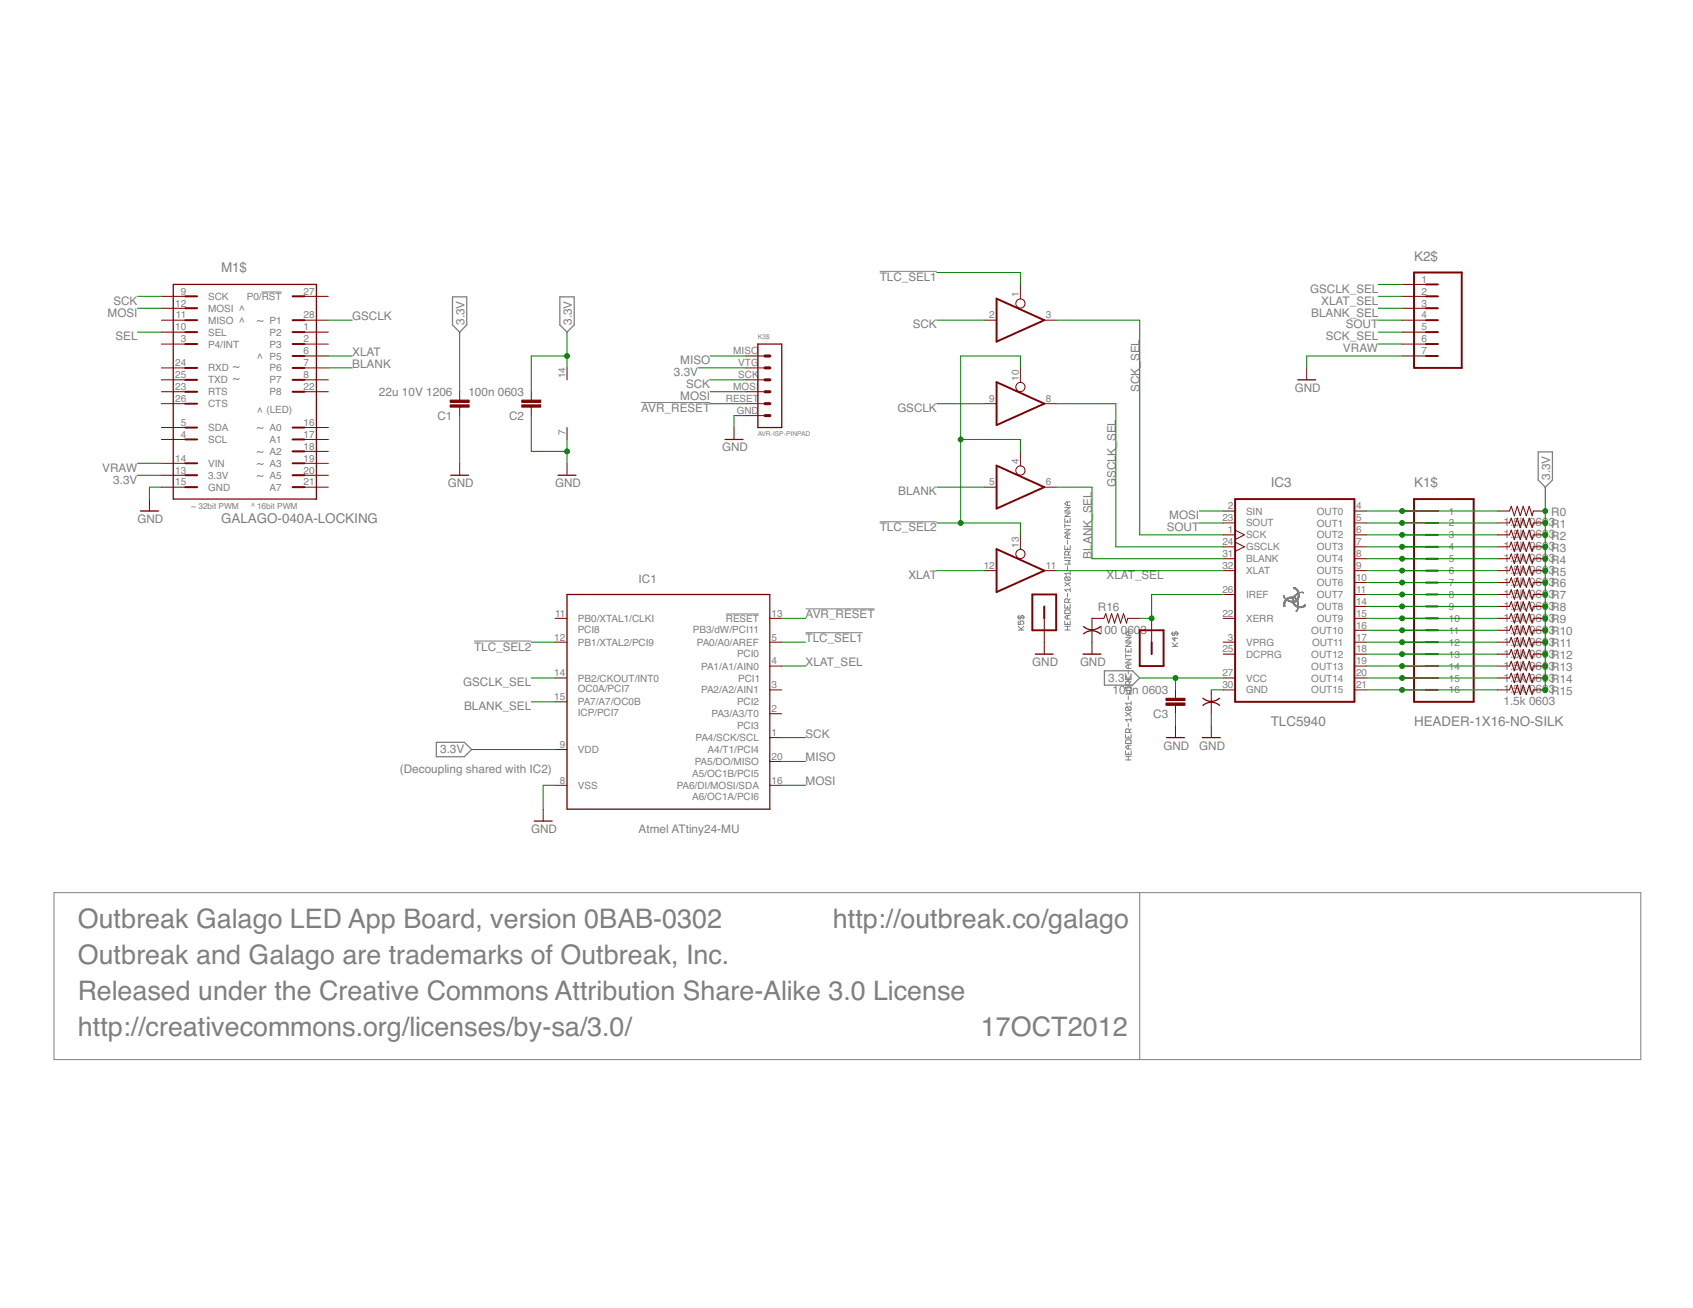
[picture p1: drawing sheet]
<svg xmlns="http://www.w3.org/2000/svg" width="279mm" height="216mm" viewBox="0 0 279 216" stroke-linecap="round" stroke-linejoin="round" font-family="sans-serif">
<defs><g id="words">
<g font-size="4.4" fill="#808080">
<text x="12.8" y="153.2">Outbreak Galago LED App Board, version 0BAB-0302</text>
<text x="137.4" y="153.3">http://outbreak.co/galago</text>
<text x="12.8" y="159.2">Outbreak and Galago are trademarks of Outbreak, Inc.</text>
<text x="12.8" y="165.1">Released under the Creative Commons Attribution Share-Alike 3.0 License</text>
<text x="12.8" y="171">http://creativecommons.org/licenses/by-sa/3.0/</text>
<text x="161.9" y="171">17OCT2012</text>
</g>
<g font-size="2.2" fill="#808080">
<text x="36.5" y="45">M1$</text>
<text x="233.4" y="43">K2$</text>
<text x="209.7" y="80.4">IC3</text>
<text x="233.4" y="80.4">K1$</text>
<text x="36.5" y="86.3">GALAGO-040A-LOCKING</text>
<text x="209.7" y="119.8">TLC5940</text>
<text x="233.4" y="119.8">HEADER-1X16-NO-SILK</text>
</g>
<g font-size="1.9" fill="#808080">
<text x="145.2" y="46.3">TLC_SEL1</text>
<text x="17.7" y="52.3">MOSI</text>
<text x="18.7" y="50.3">SCK</text>
<text x="39.4" y="51.9">^</text>
<text x="39.4" y="53.8">^</text>
<text x="42.4" y="53.4">~</text>
<text x="58.1" y="52.8">GSCLK</text>
<text x="76.6" y="53.6" transform="rotate(-90 76.6 53.6)">3.3V</text>
<text x="94.4" y="53.6" transform="rotate(-90 94.4 53.6)">3.3V</text>
<text x="216.2" y="48.3">GSCLK_SEL</text>
<text x="216.4" y="52.3">BLANK_SEL</text>
<text x="218.1" y="50.3">XLAT_SEL</text>
<text x="19.1" y="56.2">SEL</text>
<text x="42.4" y="59.7">^</text>
<text x="58.1" y="58.8">XLAT</text>
<text x="150.6" y="54.2">SCK</text>
<text x="218.8" y="56.2">SCK_SEL</text>
<text x="221.6" y="58.2">VRAW</text>
<text x="222.1" y="54.2">SOUT</text>
<text x="38.4" y="61.1">~</text>
<text x="38.4" y="63.1">~</text>
<text x="58.1" y="60.7">BLANK</text>
<text x="62.5" y="65.3">22u 10V 1206</text>
<text x="77.3" y="65.3">100n 0603</text>
<text x="111.2" y="62.1">3.3V</text>
<text x="112.2" y="60.1">MISO</text>
<text x="113.2" y="64.1">SCK</text>
<text x="188.1" y="64.7" transform="rotate(-90 188.1 64.7)">SCK_SEL</text>
<text x="213.7" y="64.7">GND</text>
<text x="42.4" y="71.2">~</text>
<text x="42.4" y="68.6">^</text>
<text x="72.2" y="69.3">C1</text>
<text x="84" y="69.3">C2</text>
<text x="105.8" y="68">AVR_RESET</text>
<text x="112.2" y="66">MOSI</text>
<text x="148.1" y="68">GSCLK</text>
<text x="16.9" y="77.8">VRAW</text>
<text x="42.4" y="75.1">~</text>
<text x="42.4" y="77.1">~</text>
<text x="119.2" y="74.5">GND</text>
<text x="18.7" y="79.8">3.3V</text>
<text x="42.4" y="79">~</text>
<text x="73.9" y="80.4">GND</text>
<text x="91.6" y="80.4">GND</text>
<text x="148.2" y="81.8">BLANK</text>
<text x="184.1" y="80.4" transform="rotate(-90 184.1 80.4)">GSCLK_SEL</text>
<text x="255.8" y="79.2" transform="rotate(-90 255.8 79.2)">3.3V</text>
<text x="22.7" y="86.3">GND</text>
<text x="145.2" y="87.7">TLC_SEL2</text>
<text x="192.6" y="87.7">SOUT</text>
<text x="193" y="85.7">MOSI</text>
<text x="248.1" y="86.9">1.5k 0603R1</text>
<text x="248.1" y="88.9">1.5k 0603R2</text>
<text x="256" y="85.2">R0</text>
<text x="149.9" y="95.6">XLAT</text>
<text x="180.2" y="92.2" transform="rotate(-90 180.2 92.2)">BLANK_SEL</text>
<text x="182.6" y="95.6">XLAT_SEL</text>
<text x="248.1" y="90.8">1.5k 0603R3</text>
<text x="248.1" y="92.8">1.5k 0603R4</text>
<text x="248.1" y="94.8">1.5k 0603R5</text>
<text x="105.4" y="96.2">IC1</text>
<text x="181.2" y="100.9">R16</text>
<text x="248.1" y="96.7">1.5k 0603R6</text>
<text x="248.1" y="98.7">1.5k 0603R7</text>
<text x="248.1" y="100.7">1.5k 0603R8</text>
<text x="78.2" y="107.4">TLC_SEL2</text>
<text x="133" y="106">TLC_SEL1</text>
<text x="133" y="102.1">AVR_RESET</text>
<text x="181.2" y="104.6">100</text>
<text x="185" y="104.6">060</text>
<text x="188.2" y="104.6">3</text>
<text x="248.1" y="102.7">1.5k 0603R9</text>
<text x="248.1" y="104.6">1.5k 0603R10</text>
<text x="248.1" y="106.6">1.5k 0603R11</text>
<text x="76.4" y="113.3">GSCLK_SEL</text>
<text x="133" y="109.9">XLAT_SEL</text>
<text x="170.4" y="109.9">GND</text>
<text x="178.2" y="109.9">GND</text>
<text x="182.9" y="112.5">3.3V</text>
<text x="248.1" y="108.6">1.5k 0603R12</text>
<text x="248.1" y="110.5">1.5k 0603R13</text>
<text x="248.1" y="112.5">1.5k 0603R14</text>
<text x="76.6" y="117.2">BLANK_SEL</text>
<text x="183.6" y="114.6">100n 0603</text>
<text x="190.3" y="118.5">C3</text>
<text x="248.1" y="114.5">1.5k 0603R15</text>
<text x="248.1" y="116.4">1.5k 0603</text>
<text x="72.6" y="124.3">3.3V</text>
<text x="133" y="121.7">SCK</text>
<text x="133" y="125.7">MISO</text>
<text x="192" y="123.7">GND</text>
<text x="197.9" y="123.7">GND</text>
<text x="66" y="127.7">(Decoupling shared with IC2)</text>
<text x="133" y="129.6">MOSI</text>
<text x="87.7" y="137.5">GND</text>
<text x="105.4" y="137.5">Atmel ATtiny24-MU</text>
</g>
<g font-size="1.7" fill="#808080">
<text x="234.6" y="46.7">1</text>
<text x="28.9" y="50.6">12</text>
<text x="29" y="52.6">11</text>
<text x="29.8" y="48.6">9</text>
<text x="34.3" y="49.5">SCK</text>
<text x="34.3" y="51.5">MOSI</text>
<text x="34.3" y="53.4">MISO</text>
<text x="40.7" y="49.5">P0/RST</text>
<text x="44.5" y="53.4">P1</text>
<text x="50.1" y="48.6">27</text>
<text x="50.1" y="52.6">28</text>
<text x="163.3" y="52.6">2</text>
<text x="168.1" y="49.1" transform="rotate(-90 168.1 49.1)">1</text>
<text x="172.6" y="52.6">3</text>
<text x="234.6" y="48.6">2</text>
<text x="234.6" y="50.6">3</text>
<text x="234.6" y="52.6">4</text>
<text x="28.9" y="54.5">10</text>
<text x="29.8" y="56.5">3</text>
<text x="34.3" y="55.4">SEL</text>
<text x="34.3" y="57.4">P4/INT</text>
<text x="44.5" y="57.4">P3</text>
<text x="44.5" y="59.3">P5</text>
<text x="44.5" y="55.4">P2</text>
<text x="50.1" y="56.5">2</text>
<text x="50.1" y="58.5">6</text>
<text x="50.1" y="54.5">1</text>
<text x="121" y="58.5">MISO</text>
<text x="234.6" y="54.5">5</text>
<text x="234.6" y="56.5">6</text>
<text x="234.6" y="58.5">7</text>
<text x="28.9" y="60.4">24</text>
<text x="28.9" y="62.4">25</text>
<text x="28.9" y="64.4">23</text>
<text x="34.3" y="61.3">RXD</text>
<text x="34.3" y="63.3">TXD</text>
<text x="34.3" y="65.2">RTS</text>
<text x="44.5" y="63.3">P7</text>
<text x="44.5" y="65.3">P8</text>
<text x="44.5" y="61.3">P6</text>
<text x="50.1" y="62.4">8</text>
<text x="50.1" y="64.4">22</text>
<text x="50.1" y="60.4">7</text>
<text x="93.3" y="62.4" transform="rotate(-90 93.3 62.4)">14</text>
<text x="121" y="64.4">MOSI</text>
<text x="121.8" y="60.4">VTG</text>
<text x="121.8" y="62.4">SCK</text>
<text x="168.1" y="62.8" transform="rotate(-90 168.1 62.8)">10</text>
<text x="28.9" y="66.3">26</text>
<text x="29.8" y="70.3">5</text>
<text x="34.3" y="67.2">CTS</text>
<text x="34.3" y="71.2">SDA</text>
<text x="44" y="68.2">(LED)</text>
<text x="44.5" y="71.2">A0</text>
<text x="50.1" y="70.3">16</text>
<text x="93.3" y="71.7" transform="rotate(-90 93.3 71.7)">7</text>
<text x="119.8" y="66.3">RESET</text>
<text x="121.6" y="68.3">GND</text>
<text x="163.3" y="66.3">9</text>
<text x="172.6" y="66.3">8</text>
<text x="28.9" y="76.2">14</text>
<text x="29.8" y="72.3">4</text>
<text x="34.3" y="73.1">SCL</text>
<text x="34.3" y="77.1">VIN</text>
<text x="44.5" y="73.1">A1</text>
<text x="44.5" y="75.1">A2</text>
<text x="44.5" y="77.1">A3</text>
<text x="50.1" y="72.3">17</text>
<text x="50.1" y="74.2">18</text>
<text x="50.1" y="76.2">19</text>
<text x="168.1" y="76.6" transform="rotate(-90 168.1 76.6)">4</text>
<text x="28.9" y="78.2">13</text>
<text x="28.9" y="80.1">15</text>
<text x="34.3" y="79">3.3V</text>
<text x="34.3" y="81">GND</text>
<text x="44.5" y="79">A5</text>
<text x="44.5" y="81">A7</text>
<text x="50.1" y="78.2">20</text>
<text x="50.1" y="80.1">21</text>
<text x="163.3" y="80.1">5</text>
<text x="172.6" y="80.1">6</text>
<text x="201.7" y="90">24</text>
<text x="201.7" y="86">23</text>
<text x="202.6" y="84.1">2</text>
<text x="202.6" y="88">1</text>
<text x="205.6" y="84.9">SIN</text>
<text x="205.6" y="88.9">SCK</text>
<text x="205.6" y="86.9">SOUT</text>
<text x="217.3" y="84.9">OUT0</text>
<text x="217.3" y="86.9">OUT1</text>
<text x="217.3" y="88.9">OUT2</text>
<text x="223.8" y="84.1">4</text>
<text x="223.8" y="86">5</text>
<text x="223.8" y="88">6</text>
<text x="223.8" y="90">7</text>
<text x="239.1" y="84.9">1</text>
<text x="239.1" y="86.9">2</text>
<text x="239.1" y="88.9">3</text>
<text x="162.4" y="93.9">12</text>
<text x="168.1" y="90.4" transform="rotate(-90 168.1 90.4)">13</text>
<text x="172.6" y="93.9">11</text>
<text x="201.7" y="91.9">31</text>
<text x="201.7" y="93.9">32</text>
<text x="205.6" y="90.8">GSCLK</text>
<text x="205.6" y="92.8">BLANK</text>
<text x="205.6" y="94.8">XLAT</text>
<text x="217.3" y="90.8">OUT3</text>
<text x="217.3" y="94.8">OUT5</text>
<text x="217.3" y="92.8">OUT4</text>
<text x="223.8" y="93.9">9</text>
<text x="223.8" y="95.9">10</text>
<text x="223.8" y="91.9">8</text>
<text x="239.1" y="90.8">4</text>
<text x="239.1" y="92.8">5</text>
<text x="239.1" y="94.8">6</text>
<text x="91.6" y="101.8">11</text>
<text x="127.3" y="101.8">13</text>
<text x="201.7" y="97.8">26</text>
<text x="201.7" y="101.8">22</text>
<text x="205.6" y="98.7">IREF</text>
<text x="217.3" y="96.8">OUT6</text>
<text x="217.3" y="100.7">OUT8</text>
<text x="217.3" y="98.7">OUT7</text>
<text x="223.8" y="99.8">14</text>
<text x="223.8" y="101.8">15</text>
<text x="223.8" y="97.8">11</text>
<text x="239.1" y="96.7">7</text>
<text x="239.1" y="98.7">8</text>
<text x="239.1" y="100.7">9</text>
<text x="91.5" y="105.7">12</text>
<text x="95.3" y="104.4">PCI8</text>
<text x="95.4" y="106.6">PB1/XTAL2/PCI9</text>
<text x="95.4" y="102.7">PB0/XTAL1/CLKI</text>
<text x="114.4" y="104.4">PB3/dW/PCI11</text>
<text x="115" y="106.6">PA0/A0/AREF</text>
<text x="119.8" y="102.7">RESET</text>
<text x="127.3" y="105.7">5</text>
<text x="201.7" y="107.7">25</text>
<text x="202.6" y="105.7">3</text>
<text x="205.6" y="102.7">XERR</text>
<text x="205.6" y="106.6">VPRG</text>
<text x="216.4" y="104.6">OUT10</text>
<text x="216.5" y="106.6">OUT11</text>
<text x="217.3" y="102.7">OUT9</text>
<text x="223.8" y="105.7">17</text>
<text x="223.8" y="107.7">18</text>
<text x="223.8" y="103.8">16</text>
<text x="239.1" y="102.7">10</text>
<text x="239.1" y="104.6">11</text>
<text x="239.1" y="106.6">12</text>
<text x="91.5" y="111.6">14</text>
<text x="95.4" y="112.5">PB2/CKOUT/INT0</text>
<text x="115.7" y="110.5">PA1/A1/AIN0</text>
<text x="121.6" y="108.4">PCI0</text>
<text x="121.8" y="112.5">PCI1</text>
<text x="127.3" y="109.7">4</text>
<text x="127.3" y="113.6">3</text>
<text x="201.7" y="111.6">27</text>
<text x="201.7" y="113.6">30</text>
<text x="205.6" y="108.6">DCPRG</text>
<text x="205.6" y="112.5">VCC</text>
<text x="216.4" y="108.6">OUT12</text>
<text x="216.4" y="110.5">OUT13</text>
<text x="216.4" y="112.5">OUT14</text>
<text x="223.8" y="109.7">19</text>
<text x="223.8" y="111.6">20</text>
<text x="223.8" y="113.6">21</text>
<text x="239.1" y="108.6">13</text>
<text x="239.1" y="110.5">14</text>
<text x="239.1" y="112.5">15</text>
<text x="91.5" y="115.6">15</text>
<text x="95.3" y="118.2">ICP/PCI7</text>
<text x="95.3" y="114.3">OC0A/PCI7</text>
<text x="95.4" y="116.4">PA7/A7/OC0B</text>
<text x="115.7" y="114.5">PA2/A2/AIN1</text>
<text x="117.4" y="118.4">PA3/A3/T0</text>
<text x="121.6" y="116.4">PCI2</text>
<text x="127.3" y="117.5">2</text>
<text x="205.6" y="114.5">GND</text>
<text x="216.4" y="114.5">OUT15</text>
<text x="239.1" y="114.5">16</text>
<text x="92.4" y="123.4">9</text>
<text x="95.4" y="124.3">VDD</text>
<text x="114.8" y="122.3">PA4/SCK/SCL</text>
<text x="116.8" y="124.3">A4/T1/PCI4</text>
<text x="121.6" y="120.4">PCI3</text>
<text x="127.3" y="121.5">1</text>
<text x="127.3" y="125.4">20</text>
<text x="92.4" y="129.3">8</text>
<text x="95.4" y="130.2">VSS</text>
<text x="111.7" y="130.2">PA6/DI/MOSI/SDA</text>
<text x="114.2" y="128.2">A5/OC1B/PCI5</text>
<text x="114.2" y="132">A6/OC1A/PCI6</text>
<text x="114.7" y="126.3">PA5/DO/MISO</text>
<text x="127.3" y="129.3">16</text>
</g>
<g font-size="1.4" fill="#808080">
<text x="31.6" y="84">~ 32bit PWM</text>
<text x="41.4" y="84">^ 16bit PWM</text>
</g>
<g font-size="1.1" fill="#808080">
<text x="125.1" y="56">K3$</text>
<text x="125.1" y="71.9">AVR-ISP-PINPAD</text>
</g>
</g></defs>
<g fill="#808080" stroke="#808080" stroke-width=".17">
<path d="M214.8 97.8h.1z"/>
<path d="M214.7 97.8h.1z"/>
<path d="M214.6 97.8h.1z"/>
<path d="M214.5 97.8h.1z"/>
<path d="M214.4 97.8h.1z"/>
<path d="M214.9 97.8h.2z"/>
<path d="M214.8 97.8h.2z"/>
<path d="M214.3 98v.1z"/>
<path d="M214.3 98.1v.1z"/>
<path d="M214.3 98.2v.1z"/>
<path d="M214.3 98.3v.1z"/>
<path d="M214.3 98.4l-.1 .1z"/>
<path d="M214.2 98.5v.1z"/>
<path d="M214.2 98.6v.1z"/>
<path d="M214.2 98.7h-.1z"/>
<path d="M214.1 98.8v.1z"/>
<path d="M214.3 98.7l-.1 .1z"/>
<path d="M214.4 98.6l-.1 .1z"/>
<path d="M214.4 98.5v.1z"/>
<path d="M214.4 98.4v.1z"/>
<path d="M214.4 98.3v.1z"/>
<path d="M214.4 98.2v.1z"/>
<path d="M214.4 98v.2z"/>
<path d="M214.4 97.9v.1z"/>
<path d="M214.3 97.7l.1 .1z"/>
<path d="M214.2 97.4v.1z"/>
<path d="M214.1 97.3l.1 .1z"/>
<path d="M214 97.3h.1z"/>
<path d="M214 97.2v.1z"/>
<path d="M213.6 97.1l.1 .1z"/>
<path d="M213.7 97.2h.1z"/>
<path d="M213.8 97.2v.1z"/>
<path d="M213.9 97.3l.1 .1z"/>
<path d="M214 97.4v.1z"/>
<path d="M214.2 97.6v.1z"/>
<path d="M214.2 97.7v.2z"/>
<path d="M214.1 98.9h.1z"/>
<path d="M214.1 98.8h.1z"/>
<path d="M214.1 98.8h.2z"/>
<path d="M214.1 98.7h.2z"/>
<path d="M214.2 98.7h.1z"/>
<path d="M214.2 98.6h.2z"/>
<path d="M214.2 98.5h.2z"/>
<path d="M214.2 98.4h.2z"/>
<path d="M214.3 98.4h.1z"/>
<path d="M214.3 98.3h.1z"/>
<path d="M214.3 98.2h.1z"/>
<path d="M214.3 98.1h.1z"/>
<path d="M214.3 98h.1z"/>
<path d="M214.2 98h.2z"/>
<path d="M214.2 97.9h.2z"/>
<path d="M214.2 97.8h.2z"/>
<path d="M214.2 97.7h.2z"/>
<path d="M214.2 97.7h.1z"/>
<path d="M214.2 97.6h.1z"/>
<path d="M214.1 97.6h.2z"/>
<path d="M214.1 97.6h.1z"/>
<path d="M214.1 97.5h.1z"/>
<path d="M214 97.5h.2z"/>
<path d="M214 97.4h.2z"/>
<path d="M214 97.4h.1z"/>
<path d="M213.9 97.4h.2z"/>
<path d="M213.9 97.3h.2z"/>
<path d="M213.8 97.3h.3z"/>
<path d="M213.8 97.3h.2z"/>
<path d="M213.8 97.2h.2z"/>
<path d="M213.7 97.2h.3z"/>
<path d="M213.6 97.2h.3z"/>
<path d="M213.6 97.1h.3z"/>
<path d="M213.5 97.1h.4z"/>
<path d="M213.5 97.1h.3z"/>
<path d="M213.5 97h.3z"/>
<path d="M213.5 97h.2z"/>
<path d="M214.1 98l.1-.1z"/>
<path d="M214.1 98l-.1 .1z"/>
<path d="M213.9 98.1h.1z"/>
<path d="M213.8 98.2l.1-.1z"/>
<path d="M213.7 98.3l.1-.1z"/>
<path d="M213.3 99.1v.1z"/>
<path d="M213.3 99.3h.1z"/>
<path d="M213.7 98.5l-.1 .1z"/>
<path d="M213.7 98.5v-.1z"/>
<path d="M213.8 98.3l-.1 .1z"/>
<path d="M213.8 98.3l.1-.1z"/>
<path d="M213.9 98.2l.1-.1z"/>
<path d="M214 98.1h.1z"/>
<path d="M213.3 99.2h.1z"/>
<path d="M213.3 99.1h.1z"/>
<path d="M213.3 99h.1z"/>
<path d="M213.3 98.9h.1z"/>
<path d="M213.3 98.8h.1z"/>
<path d="M213.3 98.8h.2z"/>
<path d="M213.3 98.7h.2z"/>
<path d="M213.3 98.6h.3z"/>
<path d="M213.4 98.6h.2z"/>
<path d="M213.4 98.5h.2z"/>
<path d="M213.5 98.5h.2z"/>
<path d="M213.5 98.4h.2z"/>
<path d="M213.6 98.4h.1z"/>
<path d="M213.6 98.3h.2z"/>
<path d="M213.7 98.3h.1z"/>
<path d="M213.8 98.2h.1z"/>
<path d="M213.9 98.2h.1z"/>
<path d="M214 98h.1z"/>
<path d="M214.1 98h.1z"/>
<path d="M213.9 99l.1 .2z"/>
<path d="M214 99.2l.1 .1z"/>
<path d="M214.1 99.3v.1z"/>
<path d="M214.1 99.4l.1 .2z"/>
<path d="M214.2 99.6v.1z"/>
<path d="M214.2 99.7v.1z"/>
<path d="M214.2 99.8v.1z"/>
<path d="M214.2 99.9v.1z"/>
<path d="M214.2 100v.1z"/>
<path d="M214.3 99.9v.2z"/>
<path d="M214.3 99.8v.1z"/>
<path d="M214.2 99.7l.1 .1z"/>
<path d="M214.2 99.5v.1z"/>
<path d="M214.2 99.4v.1z"/>
<path d="M214.1 99.5h.1z"/>
<path d="M214.1 99.4h.1z"/>
<path d="M214.1 99.3h.1z"/>
<path d="M214 99.2h.2z"/>
<path d="M214 99.1h.2z"/>
<path d="M213.9 99h.2z"/>
<path d="M213.8 98.9h.3z"/>
<path d="M213.8 98.9h.2z"/>
<path d="M213.8 98.8h.1z"/>
<path d="M213.7 98.8h.2z"/>
<path d="M213.7 98.8h.1z"/>
<path d="M213.6 98.7h.2z"/>
<path d="M213.5 98.7h.3z"/>
<path d="M213.6 98.7h.1z"/>
<path d="M214.1 100l.1 .1z"/>
<path d="M214 100h.1z"/>
<path d="M213.9 99.9l.1 .1z"/>
<path d="M213.8 99.9h.1z"/>
<path d="M213.8 99.8v.1z"/>
<path d="M213.7 99.8h.1z"/>
<path d="M213.6 99.7l.1 .1z"/>
<path d="M213.5 99.5l.1 .1z"/>
<path d="M213.4 99.5l.1 .2z"/>
<path d="M213.5 99.7v.1z"/>
<path d="M213.5 99.8h.1z"/>
<path d="M213.6 99.8l.1 .1z"/>
<path d="M213.7 99.9l.1 .1z"/>
<path d="M213.8 100l.1 .1z"/>
<path d="M213.9 100.1h.1z"/>
<path d="M214 100.1l.1 .1z"/>
<path d="M214.1 100.2h.1z"/>
<path d="M214.4 100.3h.1z"/>
<path d="M214.6 100.3h.1z"/>
<path d="M214.7 100.3h.1z"/>
<path d="M214.8 100.3l.1-.1z"/>
<path d="M214.9 100.2h.1z"/>
<path d="M215.1 100.2h.1z"/>
<path d="M215.2 100l.1-.1z"/>
<path d="M215.1 100h.1z"/>
<path d="M215 100.1l.1-.1z"/>
<path d="M214.9 100.1h.1z"/>
<path d="M214.8 100.2l.1-.1z"/>
<path d="M214.7 100.2h.1z"/>
<path d="M214.6 100.2h.1z"/>
<path d="M214.3 100.1l.2 .1z"/>
<path d="M214.4 100.3h.4z"/>
<path d="M214.3 100.3h.6z"/>
<path d="M214.2 100.2h.8z"/>
<path d="M214.1 100.2h1z"/>
<path d="M214 100.2h1.2z"/>
<path d="M214 100.2h.5z"/>
<path d="M214.7 100.2h.5z"/>
<path d="M214 100.1h.4z"/>
<path d="M214.8 100.1h.4z"/>
<path d="M213.9 100.1h.4z"/>
<path d="M214.9 100.1h.4z"/>
<path d="M213.9 100.1h.3z"/>
<path d="M213.8 100.1h.4z"/>
<path d="M215 100.1h.3z"/>
<path d="M213.8 100.1h.3z"/>
<path d="M215.1 100.1h.2z"/>
<path d="M213.8 100h.3z"/>
<path d="M215.1 100h.2z"/>
<path d="M213.7 100h.3z"/>
<path d="M215.1 100h.3z"/>
<path d="M215.2 100h.2z"/>
<path d="M213.7 99.9h.2z"/>
<path d="M215.2 99.9h.2z"/>
<path d="M215.3 99.9h.1z"/>
<path d="M213.6 99.9h.2z"/>
<path d="M213.6 99.8h.2z"/>
<path d="M213.6 99.8h.1z"/>
<path d="M213.5 99.8h.2z"/>
<path d="M213.5 99.7h.2z"/>
<path d="M213.5 99.7h.1z"/>
<path d="M213.4 99.6h.2z"/>
<path d="M213.4 99.5h.2z"/>
<path d="M213.4 99.5h.1z"/>
<path d="M214.2 100.5l-.1 .1z"/>
<path d="M214.1 100.6v.1z"/>
<path d="M214.2 100.4v.1z"/>
<path d="M214.2 100.3v.1z"/>
<path d="M213.1 98.6h.2z"/>
<path d="M213 98.6h.1z"/>
<path d="M212.9 98.6h.1z"/>
<path d="M212.8 98.6h.1z"/>
<path d="M212.7 98.6h.1z"/>
<path d="M212.6 98.7l.1-.1z"/>
<path d="M212.5 98.7h.1z"/>
<path d="M212.4 98.8l.1-.1z"/>
<path d="M212.3 98.9l.1-.1z"/>
<path d="M212.2 99l-.1 .1z"/>
<path d="M212.1 99.1l-.1 .1z"/>
<path d="M212 99.4h-.1z"/>
<path d="M211.9 99.4v.1z"/>
<path d="M211.9 99.5v.1z"/>
<path d="M211.9 99.6v.1z"/>
<path d="M212 99.9v.1z"/>
<path d="M212 99.8v.1z"/>
<path d="M212 99.7v.1z"/>
<path d="M212 99.6v.1z"/>
<path d="M212 99.5v.1z"/>
<path d="M212 99.4v.1z"/>
<path d="M212.1 99.3v.1z"/>
<path d="M212.2 99.2l.1-.1z"/>
<path d="M212.4 99l.1-.1z"/>
<path d="M212.5 98.9h.1z"/>
<path d="M212.6 98.9l.1-.1z"/>
<path d="M212.7 98.8l.1-.1z"/>
<path d="M212.8 98.7h.1z"/>
<path d="M212.9 98.7h.1z"/>
<path d="M213 98.7h.1z"/>
<path d="M213.1 98.7h.2z"/>
<path d="M211.9 100.1h.1z"/>
<path d="M211.9 100h.1z"/>
<path d="M211.8 99.9h.2z"/>
<path d="M211.8 99.8h.2z"/>
<path d="M211.9 99.7h.1z"/>
<path d="M211.9 99.6h.1z"/>
<path d="M211.9 99.5h.1z"/>
<path d="M211.9 99.4h.2z"/>
<path d="M212 99.4h.1z"/>
<path d="M212 99.3h.1z"/>
<path d="M212 99.3h.2z"/>
<path d="M212 99.2h.2z"/>
<path d="M212.1 99.1h.1z"/>
<path d="M212.1 99.1h.2z"/>
<path d="M212.1 99h.2z"/>
<path d="M212.2 99h.2z"/>
<path d="M212.2 98.9h.3z"/>
<path d="M212.3 98.9h.2z"/>
<path d="M212.3 98.9h.3z"/>
<path d="M212.3 98.8h.3z"/>
<path d="M212.4 98.8h.2z"/>
<path d="M212.4 98.8h.3z"/>
<path d="M212.4 98.8h.4z"/>
<path d="M212.5 98.7h.3z"/>
<path d="M212.5 98.7h.4z"/>
<path d="M212.5 98.7h.5z"/>
<path d="M212.6 98.7h.6z"/>
<path d="M212.6 98.7h.7z"/>
<path d="M212.7 98.7h.6z"/>
<path d="M212.7 98.6h.6z"/>
<path d="M212.8 98.6h.5z"/>
<path d="M213 98.6h.3z"/>
<path d="M211.9 98.6l.1 .1z"/>
<path d="M212 98.7l.1 .1z"/>
<path d="M212.1 98.8l.1 .1z"/>
<path d="M212.4 99.1h.1z"/>
<path d="M212.5 99.1l.1 .1z"/>
<path d="M212.6 99.2h.1z"/>
<path d="M212.7 99.2l.1 .1z"/>
<path d="M212.8 99.3h.1z"/>
<path d="M212.9 99.3h.1z"/>
<path d="M213 99.3l.1 .1z"/>
<path d="M213.9 99.1l.1 .1z"/>
<path d="M213.1 99.3h.2z"/>
<path d="M213 99.3h.1z"/>
<path d="M212.9 99.2l.1 .1z"/>
<path d="M212.7 99.2h.2z"/>
<path d="M212.7 99.1v.1z"/>
<path d="M212.6 99.1h.1z"/>
<path d="M212.5 99.1h.1z"/>
<path d="M213.3 99.5h.2z"/>
<path d="M213.3 99.4h.2z"/>
<path d="M213.2 99.4h.4z"/>
<path d="M213.1 99.4h.5z"/>
<path d="M213 99.3h.7z"/>
<path d="M213 99.3h.8z"/>
<path d="M212.9 99.3h.9z"/>
<path d="M212.8 99.3h.3z"/>
<path d="M213.6 99.3h.3z"/>
<path d="M212.8 99.2h.2z"/>
<path d="M213.7 99.2h.2z"/>
<path d="M212.7 99.2h.1z"/>
<path d="M213.8 99.2h.1z"/>
<path d="M212.6 99.2h.2z"/>
<path d="M213.8 99.2h.2z"/>
<path d="M212.5 99.1h.2z"/>
<path d="M213.8 99.1h.2z"/>
<path d="M212.4 99.1h.2z"/>
<path d="M8.9 147.3h179.2z"/>
<path d="M188.1 147.3v27.6z"/>
<path d="M8.9 174.9h179.2z"/>
<path d="M8.9 147.3v27.6z"/>
<path d="M270.8 147.3v27.6z"/>
<path d="M188.1 174.9h82.7z"/>
<path d="M188.1 147.3h82.7z"/>
<path d="M175.7 104h.9z"/>
<path d="M176.2 103.4v.6z"/>
<path d="M175.7 103.4h.9z"/>
<path d="M175.7 102.5v.6z"/>
<path d="M175.7 103.1h.9z"/>
<path d="M176.6 102.5v.6z"/>
<path d="M176.2 102.8v.3z"/>
<path d="M176 102.2h.6z"/>
<path d="M175.7 101.9l.3 .3z"/>
<path d="M175.7 101.9l.3-.3z"/>
<path d="M176 101.6h.6z"/>
<path d="M176.2 101.6v.6z"/>
<path d="M175.7 101.3h.9z"/>
<path d="M176.6 100.8v.5z"/>
<path d="M176.5 100.7l.1 .1z"/>
<path d="M175.9 100.7h.6z"/>
<path d="M175.9 100.7l-.2 .1z"/>
<path d="M175.7 100.8v.5z"/>
<path d="M175.7 99.8v.6z"/>
<path d="M175.7 100.4h.9z"/>
<path d="M176.6 99.8v.6z"/>
<path d="M176.2 100.1v.3z"/>
<path d="M175.7 99.5h.9z"/>
<path d="M175.7 99v.5z"/>
<path d="M175.7 99l.2-.2z"/>
<path d="M175.9 98.8h.3z"/>
<path d="M176.2 98.8l.1 .2z"/>
<path d="M176.3 99v.5z"/>
<path d="M176.6 98.8l-.3 .4z"/>
<path d="M176.2 98v.6z"/>
<path d="M175.7 97.3l.3 .3z"/>
<path d="M175.7 97.3h.9z"/>
<path d="M176.6 97v.6z"/>
<path d="M175.7 96.7l.9-.6z"/>
<path d="M175.7 96.1l.9 .6z"/>
<path d="M175.9 95.8h.6z"/>
<path d="M175.7 95.7l.2 .1z"/>
<path d="M175.7 95.4v.3z"/>
<path d="M175.7 95.4l.2-.2z"/>
<path d="M175.9 95.2h.6z"/>
<path d="M176.5 95.2l.1 .2z"/>
<path d="M176.6 95.4v.3z"/>
<path d="M176.6 95.7l-.1 .1z"/>
<path d="M175.9 95.2l.6 .6z"/>
<path d="M175.7 94.6l.3 .3z"/>
<path d="M175.7 94.6h.9z"/>
<path d="M176.6 94.3v.6z"/>
<path d="M176.2 93.4v.6z"/>
<path d="M175.7 93.1h.9z"/>
<path d="M176.3 92.8l.3 .3z"/>
<path d="M176.3 92.8l.3-.3z"/>
<path d="M175.7 92.5h.9z"/>
<path d="M176.6 91.9v.3z"/>
<path d="M175.7 92.1h.9z"/>
<path d="M175.7 91.9v.3z"/>
<path d="M175.7 91.6h.9z"/>
<path d="M175.7 91.1v.5z"/>
<path d="M175.7 91.1l.2-.1z"/>
<path d="M175.9 91h.3z"/>
<path d="M176.2 91l.1 .1z"/>
<path d="M176.3 91.1v.5z"/>
<path d="M176.6 91l-.3 .3z"/>
<path d="M175.7 90.1v.6z"/>
<path d="M175.7 90.7h.9z"/>
<path d="M176.6 90.1v.6z"/>
<path d="M176.2 90.4v.3z"/>
<path d="M176.2 89.2v.6z"/>
<path d="M176 88.9h.6z"/>
<path d="M175.7 88.6l.3 .3z"/>
<path d="M175.7 88.6l.3-.3z"/>
<path d="M176 88.3h.6z"/>
<path d="M176.2 88.3v.6z"/>
<path d="M175.7 88h.9z"/>
<path d="M175.7 88l.9-.6z"/>
<path d="M175.7 87.4h.9z"/>
<path d="M175.7 86.8h.9z"/>
<path d="M175.7 86.5v.6z"/>
<path d="M175.7 85.6v.6z"/>
<path d="M175.7 86.2h.9z"/>
<path d="M176.6 85.6v.6z"/>
<path d="M176.2 85.9v.3z"/>
<path d="M175.7 85.3h.9z"/>
<path d="M175.7 85.3l.9-.6z"/>
<path d="M175.7 84.7h.9z"/>
<path d="M175.7 84.3h.9z"/>
<path d="M175.7 84.3l.9-.5z"/>
<path d="M175.7 83.8h.9z"/>
<path d="M176 83.4h.6z"/>
<path d="M175.7 83.1l.3 .3z"/>
<path d="M175.7 83.1l.3-.3z"/>
<path d="M176 82.8h.6z"/>
<path d="M176.2 82.8v.6z"/>
<path d="M185.8 125.4h.9z"/>
<path d="M186.2 124.8v.6z"/>
<path d="M185.8 124.8h.9z"/>
<path d="M185.8 123.9v.6z"/>
<path d="M185.8 124.5h.9z"/>
<path d="M186.7 123.9v.6z"/>
<path d="M186.2 124.2v.3z"/>
<path d="M186.1 123.6h.6z"/>
<path d="M185.8 123.3l.3 .3z"/>
<path d="M185.8 123.3l.3-.3z"/>
<path d="M186.1 123h.6z"/>
<path d="M186.2 123v.6z"/>
<path d="M185.8 122.7h.9z"/>
<path d="M186.7 122.3v.4z"/>
<path d="M186.5 122.1l.2 .2z"/>
<path d="M185.9 122.1h.6z"/>
<path d="M185.9 122.1l-.1 .2z"/>
<path d="M185.8 122.3v.4z"/>
<path d="M185.8 121.2v.6z"/>
<path d="M185.8 121.8h.9z"/>
<path d="M186.7 121.2v.6z"/>
<path d="M186.2 121.5v.3z"/>
<path d="M185.8 120.9h.9z"/>
<path d="M185.8 120.5v.4z"/>
<path d="M185.8 120.5l.1-.2z"/>
<path d="M185.9 120.3h.3z"/>
<path d="M186.2 120.3l.2 .2z"/>
<path d="M186.4 120.5v.4z"/>
<path d="M186.4 120.6l.3-.3z"/>
<path d="M186.2 119.4v.6z"/>
<path d="M185.8 118.8l.3 .3z"/>
<path d="M185.8 118.8h.9z"/>
<path d="M186.7 118.5v.6z"/>
<path d="M185.8 118.2l.9-.6z"/>
<path d="M185.8 117.6l.9 .6z"/>
<path d="M185.9 117.3h.6z"/>
<path d="M185.8 117.1l.1 .2z"/>
<path d="M185.8 116.8v.3z"/>
<path d="M185.9 116.7l-.1 .1z"/>
<path d="M185.9 116.7h.6z"/>
<path d="M186.5 116.7l.2 .1z"/>
<path d="M186.7 116.8v.3z"/>
<path d="M186.7 117.1l-.2 .2z"/>
<path d="M185.9 116.7l.6 .6z"/>
<path d="M185.8 116.1l.3 .3z"/>
<path d="M185.8 116.1h.9z"/>
<path d="M186.7 115.8v.6z"/>
<path d="M186.2 114.9v.6z"/>
<path d="M185.8 114.6h.9z"/>
<path d="M186.4 114.3l.3 .3z"/>
<path d="M186.4 114.3l.3-.3z"/>
<path d="M185.8 114h.9z"/>
<path d="M186.7 113.3v.4z"/>
<path d="M185.8 113.5h.9z"/>
<path d="M185.8 113.3v.4z"/>
<path d="M185.8 113.1h.9z"/>
<path d="M185.8 112.6v.5z"/>
<path d="M185.8 112.6l.1-.1z"/>
<path d="M185.9 112.5h.3z"/>
<path d="M186.2 112.5l.2 .1z"/>
<path d="M186.4 112.6v.5z"/>
<path d="M186.4 112.8l.3-.3z"/>
<path d="M185.8 111.5v.6z"/>
<path d="M185.8 112.1h.9z"/>
<path d="M186.7 111.5v.6z"/>
<path d="M186.2 111.8v.3z"/>
<path d="M186.2 110.6v.7z"/>
<path d="M186.1 110.3h.6z"/>
<path d="M185.8 110l.3 .3z"/>
<path d="M185.8 110l.3-.3z"/>
<path d="M186.1 109.7h.6z"/>
<path d="M186.2 109.7v.6z"/>
<path d="M185.8 109.4h.9z"/>
<path d="M185.8 109.4l.9-.6z"/>
<path d="M185.8 108.8h.9z"/>
<path d="M185.8 108.2h.9z"/>
<path d="M185.8 107.9v.6z"/>
<path d="M185.8 107v.6z"/>
<path d="M185.8 107.6h.9z"/>
<path d="M186.7 107v.6z"/>
<path d="M186.2 107.3v.3z"/>
<path d="M185.8 106.7h.9z"/>
<path d="M185.8 106.7l.9-.6z"/>
<path d="M185.8 106.1h.9z"/>
<path d="M185.8 105.8h.9z"/>
<path d="M185.8 105.8l.9-.6z"/>
<path d="M185.8 105.2h.9z"/>
<path d="M186.1 104.9h.6z"/>
<path d="M185.8 104.6l.3 .3z"/>
<path d="M186.1 104.3l-.3 .3z"/>
<path d="M186.1 104.3h.6z"/>
<path d="M186.2 104.3v.6z"/>
<path d="M119.8 101.3h5.4z"/>
<path d="M43.2 48.2h3.3z"/>
<path d="M168 104h1z"/>
<path d="M168 103.4l.6 .6z"/>
<path d="M168.5 103.8l.5-.4z"/>
<path d="M168 102.5v.6z"/>
<path d="M168 103.1h.5z"/>
<path d="M168.3 102.8l.2 .3z"/>
<path d="M168.3 102.6v.2z"/>
<path d="M168.3 102.6l.2-.1z"/>
<path d="M168.5 102.5h.3z"/>
<path d="M168.8 102.5l.2 .1z"/>
<path d="M169 102.6v.3z"/>
<path d="M168.8 103.1l.2-.2z"/>
<path d="M168.8 102.2l.2-.2z"/>
<path d="M169 101.7v.3z"/>
<path d="M168.8 101.6l.2 .1z"/>
<path d="M168.6 101.6h.2z"/>
<path d="M168.6 101.6l-.1 .1z"/>
<path d="M168.5 101.7v.3z"/>
<path d="M168.5 102l-.2 .2z"/>
<path d="M168.2 102.2h.1z"/>
<path d="M168 102l.2 .2z"/>
<path d="M168 101.7v.3z"/>
<path d="M168 101.7l.2-.1z"/>
<path d="M167.9 101.9h1.2z"/>
<path d="M193.4 106.7h1z"/>
<path d="M193.4 106.1l.6 .6z"/>
<path d="M193.9 106.6l.5-.5z"/>
<path d="M193.4 105.3h1z"/>
<path d="M193.4 105.3l.5 .5z"/>
<path d="M193.9 105.2v.6z"/>
<path d="M194.2 104.9l.2-.1z"/>
<path d="M194.4 104.4v.4z"/>
<path d="M194.2 104.3l.2 .1z"/>
<path d="M194 104.3h.2z"/>
<path d="M193.9 104.4l.1-.1z"/>
<path d="M193.9 104.4v.4z"/>
<path d="M193.9 104.8l-.2 .1z"/>
<path d="M193.6 104.9h.1z"/>
<path d="M193.4 104.8l.2 .1z"/>
<path d="M193.4 104.4v.4z"/>
<path d="M193.4 104.4l.2-.1z"/>
<path d="M193.3 104.6h1.2z"/>
<path d="M145.2 44.8h9.4z"/>
<path d="M132.9 104.4h9.5z"/>
<path d="M145.2 86.1h9.4z"/>
<path d="M78.3 105.8h9.4z"/>
<path d="M105.8 66.4h11.4z"/>
<path d="M132.9 100.5h11.4z"/>
</g>
<g fill="#808080" stroke="#808080" stroke-width=".21">
<path d="M92.4 53.6l1.2 1.2z"/>
<path d="M92.4 49v4.6z"/>
<path d="M93.6 54.8l1.2-1.2z"/>
<path d="M94.8 49v4.6z"/>
<path d="M92.4 49h2.4z"/>
<path d="M77.8 123.7l-1.2 1.2z"/>
<path d="M72 124.9h4.6z"/>
<path d="M76.6 122.5l1.2 1.2z"/>
<path d="M72 122.5h4.6z"/>
<path d="M72 122.5v2.4z"/>
<path d="M253.9 79.2l1.1 1.2z"/>
<path d="M253.9 74.6v4.6z"/>
<path d="M255 80.4l1.2-1.2z"/>
<path d="M256.2 74.6v4.6z"/>
<path d="M253.9 74.6h2.3z"/>
<path d="M188.1 111.9l-1.2 1.2z"/>
<path d="M182.3 113.1h4.6z"/>
<path d="M186.9 110.7l1.2 1.2z"/>
<path d="M182.3 110.7h4.6z"/>
<path d="M182.3 110.7v2.4z"/>
<path d="M74.7 53.6l1.2 1.2z"/>
<path d="M74.7 49v4.6z"/>
<path d="M77 53.6l-1.1 1.2z"/>
<path d="M77 49v4.6z"/>
<path d="M74.7 49h2.3z"/>
</g>
<g fill="#800000" stroke="#800000" stroke-width=".17">
<path d="M201.9 84.3h1.9z"/>
<path d="M203.8 87.5l1.6 .8z"/>
<path d="M203.8 89l1.6-.7z"/>
<path d="M201.9 88.3h1.9z"/>
<path d="M203.8 89.5l1.6 .8z"/>
<path d="M203.8 91l1.6-.7z"/>
<path d="M201.9 90.3h1.9z"/>
<path d="M201.9 92.2h1.9z"/>
<path d="M201.9 94.2h1.9z"/>
<path d="M201.9 98.1h1.9z"/>
<path d="M201.9 102.1h1.9z"/>
<path d="M201.9 106h1.9z"/>
<path d="M201.9 108h1.9z"/>
<path d="M201.9 111.9h1.9z"/>
<path d="M201.9 86.3h1.9z"/>
<path d="M223.5 84.3h2z"/>
<path d="M223.5 86.3h2z"/>
<path d="M223.5 88.3h2z"/>
<path d="M223.5 90.3h2z"/>
<path d="M223.5 94.2h2z"/>
<path d="M223.5 96.2h2z"/>
<path d="M223.5 100.1h2z"/>
<path d="M223.5 106h2z"/>
<path d="M223.5 108h2z"/>
<path d="M223.5 102.1h2z"/>
<path d="M223.5 104h2z"/>
<path d="M223.5 98.1h2z"/>
<path d="M223.5 92.2h2z"/>
<path d="M223.5 109.9h2z"/>
<path d="M223.5 111.9h2z"/>
<path d="M223.5 113.9h2z"/>
<path d="M201.9 113.9h1.9z"/>
<path d="M24.7 82.4v1.9z"/>
<path d="M199.9 119.8v2z"/>
<path d="M186.1 102.1h2z"/>
<path d="M180.2 102.1h2z"/>
<path d="M182.5 101.3l-.3 .8z"/>
<path d="M182.5 101.3l.5 1.5z"/>
<path d="M183.5 101.3l-.5 1.5z"/>
<path d="M183.5 101.3l.4 1.5z"/>
<path d="M184.4 101.3l-.5 1.5z"/>
<path d="M184.4 101.3l.5 1.5z"/>
<path d="M185.4 101.3l-.5 1.5z"/>
<path d="M185.4 101.3l.5 1.5z"/>
<path d="M186.1 102.1l-.2 .7z"/>
<path d="M172.3 106v2z"/>
<path d="M93.6 76.5v1.9z"/>
<path d="M231.4 46.9h5.9z"/>
<path d="M231.4 48.9h5.9z"/>
<path d="M231.4 50.9h5.9z"/>
<path d="M231.4 52.9h5.9z"/>
<path d="M231.4 54.8h5.9z"/>
<path d="M231.4 56.8h5.9z"/>
<path d="M231.4 58.8h5.9z"/>
<path d="M215.6 60.7v2z"/>
<path d="M87.7 67.2v1.4z"/>
<path d="M87.7 64.7v1.3z"/>
<path d="M194 116.4v1.4z"/>
<path d="M194 113.9v1.4z"/>
<path d="M194 119.8v2z"/>
<path d="M127 106h2z"/>
<path d="M127 109.9h2z"/>
<path d="M127 113.9h2z"/>
<path d="M127 117.8h2z"/>
<path d="M127 121.8h2z"/>
<path d="M127 125.7h2z"/>
<path d="M127 129.6h2z"/>
<path d="M91.6 115.8h2z"/>
<path d="M91.6 111.9h2z"/>
<path d="M127 102.1h2z"/>
<path d="M91.6 106h2z"/>
<path d="M91.6 102.1h2z"/>
<path d="M91.6 123.7h2z"/>
<path d="M91.6 129.6h2z"/>
<path d="M89.6 133.6v1.9z"/>
<path d="M123.1 58.8h3.9z"/>
<path d="M123.1 60.7h3.9z"/>
<path d="M123.1 62.7h3.9z"/>
<path d="M123.1 64.7h3.9z"/>
<path d="M123.1 66.6h3.9z"/>
<path d="M123.1 68.6h3.9z"/>
<path d="M121.1 70.6v1.9z"/>
<path d="M253 84.3h2z"/>
<path d="M247.1 84.3h2z"/>
<path d="M249.4 83.6l-.3 .7z"/>
<path d="M249.4 83.6l.5 1.5z"/>
<path d="M250.4 83.6l-.5 1.5z"/>
<path d="M250.4 83.6l.5 1.5z"/>
<path d="M251.4 83.6l-.5 1.5z"/>
<path d="M251.4 83.6l.5 1.5z"/>
<path d="M252.4 83.6l-.5 1.5z"/>
<path d="M252.4 83.6l.5 1.5z"/>
<path d="M253 84.3l-.1 .8z"/>
<path d="M253 86.3h2z"/>
<path d="M247.1 86.3h2z"/>
<path d="M249.4 85.5l-.3 .8z"/>
<path d="M249.4 85.5l.5 1.6z"/>
<path d="M250.4 85.5l-.5 1.6z"/>
<path d="M250.4 85.5l.5 1.6z"/>
<path d="M251.4 85.5l-.5 1.6z"/>
<path d="M251.4 85.5l.5 1.6z"/>
<path d="M252.4 85.5l-.5 1.6z"/>
<path d="M252.4 85.5l.5 1.6z"/>
<path d="M253 86.3l-.1 .8z"/>
<path d="M253 88.3h2z"/>
<path d="M247.1 88.3h2z"/>
<path d="M249.4 87.5l-.3 .8z"/>
<path d="M249.4 87.5l.5 1.6z"/>
<path d="M250.4 87.5l-.5 1.6z"/>
<path d="M250.4 87.5l.5 1.6z"/>
<path d="M251.4 87.5l-.5 1.6z"/>
<path d="M251.4 87.5l.5 1.6z"/>
<path d="M252.4 87.5l-.5 1.6z"/>
<path d="M252.4 87.5l.5 1.6z"/>
<path d="M253 88.3l-.1 .8z"/>
<path d="M253 90.3h2z"/>
<path d="M247.1 90.3h2z"/>
<path d="M249.4 89.5l-.3 .8z"/>
<path d="M249.4 89.5l.5 1.5z"/>
<path d="M250.4 89.5l-.5 1.5z"/>
<path d="M250.4 89.5l.5 1.5z"/>
<path d="M251.4 89.5l-.5 1.5z"/>
<path d="M251.4 89.5l.5 1.5z"/>
<path d="M252.4 89.5l-.5 1.5z"/>
<path d="M252.4 89.5l.5 1.5z"/>
<path d="M253 90.3l-.1 .7z"/>
<path d="M253 92.2h2z"/>
<path d="M247.1 92.2h2z"/>
<path d="M249.4 91.4l-.3 .8z"/>
<path d="M249.4 91.4l.5 1.6z"/>
<path d="M250.4 91.4l-.5 1.6z"/>
<path d="M250.4 91.4l.5 1.6z"/>
<path d="M251.4 91.4l-.5 1.6z"/>
<path d="M251.4 91.4l.5 1.6z"/>
<path d="M252.4 91.4l-.5 1.6z"/>
<path d="M252.4 91.4l.5 1.6z"/>
<path d="M253 92.2l-.1 .8z"/>
<path d="M253 94.2h2z"/>
<path d="M247.1 94.2h2z"/>
<path d="M249.4 93.4l-.3 .8z"/>
<path d="M249.4 93.4l.5 1.6z"/>
<path d="M250.4 93.4l-.5 1.6z"/>
<path d="M250.4 93.4l.5 1.6z"/>
<path d="M251.4 93.4l-.5 1.6z"/>
<path d="M251.4 93.4l.5 1.6z"/>
<path d="M252.4 93.4l-.5 1.6z"/>
<path d="M252.4 93.4l.5 1.6z"/>
<path d="M253 94.2l-.1 .8z"/>
<path d="M253 96.2h2z"/>
<path d="M247.1 96.2h2z"/>
<path d="M249.4 95.4l-.3 .8z"/>
<path d="M249.4 95.4l.5 1.5z"/>
<path d="M250.4 95.4l-.5 1.5z"/>
<path d="M250.4 95.4l.5 1.5z"/>
<path d="M251.4 95.4l-.5 1.5z"/>
<path d="M251.4 95.4l.5 1.5z"/>
<path d="M252.4 95.4l-.5 1.5z"/>
<path d="M252.4 95.4l.5 1.5z"/>
<path d="M253 96.2l-.1 .7z"/>
<path d="M253 98.1h2z"/>
<path d="M247.1 98.1h2z"/>
<path d="M249.4 97.3l-.3 .8z"/>
<path d="M249.4 97.3l.5 1.6z"/>
<path d="M250.4 97.3l-.5 1.6z"/>
<path d="M250.4 97.3l.5 1.6z"/>
<path d="M251.4 97.3l-.5 1.6z"/>
<path d="M251.4 97.3l.5 1.6z"/>
<path d="M252.4 97.3l-.5 1.6z"/>
<path d="M252.4 97.3l.5 1.6z"/>
<path d="M253 98.1l-.1 .8z"/>
<path d="M253 100.1h2z"/>
<path d="M247.1 100.1h2z"/>
<path d="M249.4 99.3l-.3 .8z"/>
<path d="M249.4 99.3l.5 1.6z"/>
<path d="M250.4 99.3l-.5 1.6z"/>
<path d="M250.4 99.3l.5 1.6z"/>
<path d="M251.4 99.3l-.5 1.6z"/>
<path d="M251.4 99.3l.5 1.6z"/>
<path d="M252.4 99.3l-.5 1.6z"/>
<path d="M252.4 99.3l.5 1.6z"/>
<path d="M253 100.1l-.1 .8z"/>
<path d="M253 102.1h2z"/>
<path d="M247.1 102.1h2z"/>
<path d="M249.4 101.3l-.3 .8z"/>
<path d="M249.4 101.3l.5 1.5z"/>
<path d="M250.4 101.3l-.5 1.5z"/>
<path d="M250.4 101.3l.5 1.5z"/>
<path d="M251.4 101.3l-.5 1.5z"/>
<path d="M251.4 101.3l.5 1.5z"/>
<path d="M252.4 101.3l-.5 1.5z"/>
<path d="M252.4 101.3l.5 1.5z"/>
<path d="M253 102.1l-.1 .7z"/>
<path d="M253 104h2z"/>
<path d="M247.1 104h2z"/>
<path d="M249.4 103.3l-.3 .7z"/>
<path d="M249.4 103.3l.5 1.5z"/>
<path d="M250.4 103.3l-.5 1.5z"/>
<path d="M250.4 103.3l.5 1.5z"/>
<path d="M251.4 103.3l-.5 1.5z"/>
<path d="M251.4 103.3l.5 1.5z"/>
<path d="M252.4 103.3l-.5 1.5z"/>
<path d="M252.4 103.3l.5 1.5z"/>
<path d="M253 104l-.1 .8z"/>
<path d="M253 106h2z"/>
<path d="M247.1 106h2z"/>
<path d="M249.4 105.2l-.3 .8z"/>
<path d="M249.4 105.2l.5 1.6z"/>
<path d="M250.4 105.2l-.5 1.6z"/>
<path d="M250.4 105.2l.5 1.6z"/>
<path d="M251.4 105.2l-.5 1.6z"/>
<path d="M251.4 105.2l.5 1.6z"/>
<path d="M252.4 105.2l-.5 1.6z"/>
<path d="M252.4 105.2l.5 1.6z"/>
<path d="M253 106l-.1 .8z"/>
<path d="M253 108h2z"/>
<path d="M247.1 108h2z"/>
<path d="M249.4 107.2l-.3 .8z"/>
<path d="M249.4 107.2l.5 1.6z"/>
<path d="M250.4 107.2l-.5 1.6z"/>
<path d="M250.4 107.2l.5 1.6z"/>
<path d="M251.4 107.2l-.5 1.6z"/>
<path d="M251.4 107.2l.5 1.6z"/>
<path d="M252.4 107.2l-.5 1.6z"/>
<path d="M252.4 107.2l.5 1.6z"/>
<path d="M253 108l-.1 .8z"/>
<path d="M253 109.9h2z"/>
<path d="M247.1 109.9h2z"/>
<path d="M249.4 109.2l-.3 .7z"/>
<path d="M249.4 109.2l.5 1.5z"/>
<path d="M250.4 109.2l-.5 1.5z"/>
<path d="M250.4 109.2l.5 1.5z"/>
<path d="M251.4 109.2l-.5 1.5z"/>
<path d="M251.4 109.2l.5 1.5z"/>
<path d="M252.4 109.2l-.5 1.5z"/>
<path d="M252.4 109.2l.5 1.5z"/>
<path d="M253 109.9l-.1 .8z"/>
<path d="M253 111.9h2z"/>
<path d="M247.1 111.9h2z"/>
<path d="M249.4 111.1l-.3 .8z"/>
<path d="M249.4 111.1l.5 1.6z"/>
<path d="M250.4 111.1l-.5 1.6z"/>
<path d="M250.4 111.1l.5 1.6z"/>
<path d="M251.4 111.1l-.5 1.6z"/>
<path d="M251.4 111.1l.5 1.6z"/>
<path d="M252.4 111.1l-.5 1.6z"/>
<path d="M252.4 111.1l.5 1.6z"/>
<path d="M253 111.9l-.1 .8z"/>
<path d="M253 113.9h2z"/>
<path d="M247.1 113.9h2z"/>
<path d="M249.4 113.1l-.3 .8z"/>
<path d="M249.4 113.1l.5 1.6z"/>
<path d="M250.4 113.1l-.5 1.6z"/>
<path d="M250.4 113.1l.5 1.6z"/>
<path d="M251.4 113.1l-.5 1.6z"/>
<path d="M251.4 113.1l.5 1.6z"/>
<path d="M252.4 113.1l-.5 1.6z"/>
<path d="M252.4 113.1l.5 1.6z"/>
<path d="M253 113.9l-.1 .8z"/>
<path d="M231.4 84.3h5.9z"/>
<path d="M231.4 86.3h5.9z"/>
<path d="M231.4 88.3h5.9z"/>
<path d="M231.4 90.3h5.9z"/>
<path d="M231.4 92.2h5.9z"/>
<path d="M231.4 94.2h5.9z"/>
<path d="M231.4 96.2h5.9z"/>
<path d="M231.4 98.1h5.9z"/>
<path d="M231.4 100.1h5.9z"/>
<path d="M231.4 102.1h5.9z"/>
<path d="M231.4 104h5.9z"/>
<path d="M231.4 106h5.9z"/>
<path d="M231.4 108h5.9z"/>
<path d="M231.4 109.9h5.9z"/>
<path d="M231.4 111.9h5.9z"/>
<path d="M231.4 113.9h5.9z"/>
<path d="M48.3 48.9h5.9z"/>
<path d="M26.6 48.9h5.9z"/>
<path d="M26.6 50.9h5.9z"/>
<path d="M26.6 52.9h5.9z"/>
<path d="M26.6 54.8h5.9z"/>
<path d="M26.6 60.7h5.9z"/>
<path d="M26.6 62.7h5.9z"/>
<path d="M26.6 64.7h5.9z"/>
<path d="M26.6 66.6h5.9z"/>
<path d="M48.3 70.6h5.9z"/>
<path d="M48.3 72.5h5.9z"/>
<path d="M48.3 74.5h5.9z"/>
<path d="M48.3 76.5h5.9z"/>
<path d="M48.3 78.4h5.9z"/>
<path d="M48.3 80.4h5.9z"/>
<path d="M48.3 56.8h5.9z"/>
<path d="M48.3 58.8h5.9z"/>
<path d="M48.3 62.7h5.9z"/>
<path d="M48.3 64.7h5.9z"/>
<path d="M48.3 54.8h5.9z"/>
<path d="M26.6 70.6h5.9z"/>
<path d="M26.6 72.5h5.9z"/>
<path d="M26.6 56.8h5.9z"/>
<path d="M48.3 60.7h5.9z"/>
<path d="M48.3 52.9h5.9z"/>
<path d="M26.6 76.5h5.9z"/>
<path d="M26.6 78.4h5.9z"/>
<path d="M26.6 80.4h5.9z"/>
<path d="M75.9 67.2v1.4z"/>
<path d="M75.9 64.7v1.3z"/>
<path d="M75.9 76.5v1.9z"/>
<path d="M199.9 115.8v2z"/>
<path d="M199.9 113.9v1.9z"/>
<path d="M172.3 100.1v5.9z"/>
<path d="M190.1 102.1v5.9z"/>
<path d="M162.5 52.9h2z"/>
<path d="M172.3 52.9h2z"/>
<path d="M168.4 46.9v2.4z"/>
<path d="M162.5 80.4h2z"/>
<path d="M172.3 80.4h2z"/>
<path d="M168.4 74.5v2.4z"/>
<path d="M162.5 66.6h2z"/>
<path d="M172.3 66.6h2z"/>
<path d="M168.4 60.7v2.4z"/>
<path d="M162.5 94.2h2z"/>
<path d="M172.3 94.2h2z"/>
<path d="M168.4 88.3v2.4z"/>
<path d="M93.6 60.7v2z"/>
<path d="M93.6 70.6v1.9z"/>
<path d="M180.2 104v2z"/>
<path d="M180.2 102.1v1.9z"/>
<path d="M180.2 106v2z"/>
</g>
<g fill="#800000" stroke="#800000" stroke-width=".32">
<path d="M203.8 82.4h19.7z"/>
<path d="M223.5 82.4v33.4z"/>
<path d="M203.8 115.8h19.7z"/>
<path d="M203.8 82.4v33.4z"/>
<path d="M235.3 46.9h2z"/>
<path d="M235.3 48.9h2z"/>
<path d="M235.3 50.9h2z"/>
<path d="M235.3 52.9h2z"/>
<path d="M235.3 54.8h2z"/>
<path d="M235.3 56.8h2z"/>
<path d="M235.3 58.8h2z"/>
<path d="M233.4 45h7.8z"/>
<path d="M241.2 45v15.7z"/>
<path d="M233.4 60.7h7.8z"/>
<path d="M233.4 45v15.7z"/>
<path d="M235.3 84.3h2z"/>
<path d="M235.3 86.3h2z"/>
<path d="M235.3 88.3h2z"/>
<path d="M235.3 90.3h2z"/>
<path d="M235.3 92.2h2z"/>
<path d="M235.3 94.2h2z"/>
<path d="M235.3 96.2h2z"/>
<path d="M235.3 98.1h2z"/>
<path d="M235.3 100.1h2z"/>
<path d="M235.3 102.1h2z"/>
<path d="M235.3 104h2z"/>
<path d="M235.3 106h2z"/>
<path d="M235.3 108h2z"/>
<path d="M235.3 109.9h2z"/>
<path d="M235.3 111.9h2z"/>
<path d="M235.3 113.9h2z"/>
<path d="M233.4 82.4h9.8z"/>
<path d="M243.2 82.4v33.4z"/>
<path d="M233.4 115.8h9.8z"/>
<path d="M233.4 82.4v33.4z"/>
<path d="M30.6 48.9h1.9z"/>
<path d="M30.6 50.9h1.9z"/>
<path d="M30.6 52.9h1.9z"/>
<path d="M30.6 54.8h1.9z"/>
<path d="M30.6 56.8h1.9z"/>
<path d="M30.6 60.7h1.9z"/>
<path d="M30.6 62.7h1.9z"/>
<path d="M30.6 64.7h1.9z"/>
<path d="M30.6 66.6h1.9z"/>
<path d="M30.6 70.6h1.9z"/>
<path d="M30.6 72.5h1.9z"/>
<path d="M30.6 76.5h1.9z"/>
<path d="M30.6 78.4h1.9z"/>
<path d="M30.6 80.4h1.9z"/>
<path d="M48.3 64.7h1.9z"/>
<path d="M48.3 62.7h1.9z"/>
<path d="M48.3 60.7h1.9z"/>
<path d="M48.3 48.9h1.9z"/>
<path d="M48.3 58.8h1.9z"/>
<path d="M48.3 56.8h1.9z"/>
<path d="M48.3 54.8h1.9z"/>
<path d="M48.3 52.9h1.9z"/>
<path d="M48.3 80.4h1.9z"/>
<path d="M48.3 78.4h1.9z"/>
<path d="M48.3 76.5h1.9z"/>
<path d="M48.3 74.5h1.9z"/>
<path d="M48.3 72.5h1.9z"/>
<path d="M48.3 70.6h1.9z"/>
<path d="M170.4 104h3.9z"/>
<path d="M174.3 98.1v5.9z"/>
<path d="M170.4 98.1h3.9z"/>
<path d="M170.4 98.1v5.9z"/>
<path d="M172.3 100.1v2z"/>
<path d="M188.1 104h3.9z"/>
<path d="M188.1 104v5.9z"/>
<path d="M188.1 109.9h3.9z"/>
<path d="M192 104v5.9z"/>
<path d="M190.1 106v2z"/>
<path d="M164.5 49.3l7.8 3.6z"/>
<path d="M164.5 49.3v7.1z"/>
<path d="M164.5 56.4l7.8-3.5z"/>
<path d="M164.5 76.9l7.8 3.5z"/>
<path d="M164.5 76.9v7z"/>
<path d="M164.5 83.9l7.8-3.5z"/>
<path d="M164.5 63.1l7.8 3.5z"/>
<path d="M164.5 63.1v7.1z"/>
<path d="M164.5 70.2l7.8-3.6z"/>
<path d="M164.5 90.6l7.8 3.6z"/>
<path d="M164.5 90.6v7.1z"/>
<path d="M164.5 97.7l7.8-3.5z"/>
</g>
<g fill="#800000" stroke="#800000" stroke-width=".21">
<path d="M23.2 84.3h2.9z"/>
<path d="M198.4 121.8h3z"/>
<path d="M170.9 108h2.9z"/>
<path d="M92.1 78.4h3z"/>
<path d="M214.2 62.7h2.9z"/>
<path d="M192.5 121.8h3z"/>
<path d="M93.6 98.1h33.4z"/>
<path d="M127 98.1v35.5z"/>
<path d="M93.6 133.6h33.4z"/>
<path d="M93.6 98.1v35.5z"/>
<path d="M88.2 135.5h2.9z"/>
<path d="M125.1 56.8v13.8z"/>
<path d="M125.1 70.6h3.9z"/>
<path d="M129 56.8v13.8z"/>
<path d="M125.1 56.8h3.9z"/>
<path d="M119.7 72.5h2.9z"/>
<path d="M28.6 46.9h23.6z"/>
<path d="M52.2 46.9v35.5z"/>
<path d="M28.6 82.4h23.6z"/>
<path d="M28.6 46.9v35.5z"/>
<path d="M74.4 78.4h2.9z"/>
<path d="M178.7 108h3z"/>
</g>
<g fill="#800000" stroke="#800000" stroke-width=".17">
<path d="M86.1 66h3.1v.4h-3.1z"/>
<path d="M86.1 66.8h3.1v.4h-3.1z"/>
<path d="M192.4 115.3h3.2v.3h-3.2z"/>
<path d="M192.4 116h3.2v.4h-3.2z"/>
<path d="M74.3 66h3.1v.4h-3.1z"/>
<path d="M74.3 66.8h3.1v.4h-3.1z"/>
</g>
<g fill="#800000" stroke="#800000" stroke-width=".51">
<path d="M126.3 58.8h.7z"/>
<path d="M126.3 60.7h.7z"/>
<path d="M126.3 62.7h.7z"/>
<path d="M126.3 64.7h.7z"/>
<path d="M126.3 66.6h.7z"/>
<path d="M126.3 68.6h.7z"/>
</g>
<path d="M178.8 104.6a2.05 2.05 0 0 1 2.8 0M178.8 103.4a2.12 2.12 0 0 0 2.8 0M198.5 116.4a2.05 2.05 0 0 1 2.8 0M198.5 115.3a2.12 2.12 0 0 0 2.8 0" fill="none" stroke="#800000" stroke-width=".21"/>
<g fill="none" stroke="#800000" stroke-width=".17">
<circle cx="168.4" cy="50.1" r=".76"/>
<circle cx="168.4" cy="63.9" r=".76"/>
<circle cx="168.4" cy="77.7" r=".76"/>
<circle cx="168.4" cy="91.4" r=".76"/>
</g>
<g fill="#008000" stroke="#008000" stroke-width=".17">
<path d="M22.7 78.4h3.9z"/>
<path d="M87.7 58.8v5.9z"/>
<path d="M93.6 54.8v4z"/>
<path d="M87.7 58.8h5.9z"/>
<path d="M93.6 58.8v1.9z"/>
<path d="M77.8 123.7h13.8z"/>
<path d="M115.2 60.7h7.9z"/>
<path d="M255 84.3v2z"/>
<path d="M255 86.3v2z"/>
<path d="M255 88.3v2z"/>
<path d="M255 90.3v1.9z"/>
<path d="M255 92.2v2z"/>
<path d="M255 94.2v2z"/>
<path d="M255 96.2v1.9z"/>
<path d="M255 98.1v2z"/>
<path d="M255 100.1v2z"/>
<path d="M255 102.1v1.9z"/>
<path d="M255 104v2z"/>
<path d="M255 106v2z"/>
<path d="M255 108v1.9z"/>
<path d="M255 109.9v2z"/>
<path d="M255 111.9v2z"/>
<path d="M255 80.4v3.9z"/>
<path d="M194 111.9h7.9z"/>
<path d="M188.1 111.9h5.9z"/>
<path d="M194 111.9v2z"/>
<path d="M75.9 54.8v9.9z"/>
<path d="M24.7 80.4h1.9z"/>
<path d="M24.7 80.4v2z"/>
<path d="M93.6 74.5v2z"/>
<path d="M87.7 74.5h5.9z"/>
<path d="M87.7 68.6v5.9z"/>
<path d="M93.6 72.5v2z"/>
<path d="M215.6 58.8v1.9z"/>
<path d="M215.6 58.8h15.8z"/>
<path d="M194 117.8v2z"/>
<path d="M89.6 129.6h2z"/>
<path d="M89.6 129.6v4z"/>
<path d="M121.1 68.6h2z"/>
<path d="M121.1 68.6v2z"/>
<path d="M75.9 68.6v7.9z"/>
<path d="M199.9 117.8v2z"/>
<path d="M154.6 52.9h7.9z"/>
<path d="M22.7 48.9h3.9z"/>
<path d="M117.2 62.7h5.9z"/>
<path d="M129 121.8h3.9z"/>
<path d="M117.2 58.8h5.9z"/>
<path d="M129 125.7h3.9z"/>
<path d="M197.9 84.3h4z"/>
<path d="M22.7 50.9h3.9z"/>
<path d="M117.2 64.7h5.9z"/>
<path d="M129 129.6h3.9z"/>
<path d="M22.7 54.8h3.9z"/>
<path d="M188.1 52.9v35.4z"/>
<path d="M188.1 88.3h13.8z"/>
<path d="M174.3 52.9h13.8z"/>
<path d="M227.5 54.8h3.9z"/>
<path d="M197.9 86.3h4z"/>
<path d="M227.5 52.9h3.9z"/>
<path d="M180.2 92.2h21.7z"/>
<path d="M180.2 80.4v11.8z"/>
<path d="M174.3 80.4h5.9z"/>
<path d="M227.5 50.9h3.9z"/>
<path d="M87.7 115.8h3.9z"/>
<path d="M174.3 94.2h27.6z"/>
<path d="M227.5 48.9h3.9z"/>
<path d="M129 109.9h3.9z"/>
<path d="M154.6 94.2h7.9z"/>
<path d="M54.2 58.8h3.9z"/>
<path d="M154.6 80.4h7.9z"/>
<path d="M54.2 60.7h3.9z"/>
<path d="M154.6 45h13.8z"/>
<path d="M168.4 45v1.9z"/>
<path d="M129 106h3.9z"/>
<path d="M190.1 98.1h11.8z"/>
<path d="M190.1 98.1v4z"/>
<path d="M188.1 102.1h2z"/>
<path d="M158.5 72.5h9.9z"/>
<path d="M158.5 72.5v13.8z"/>
<path d="M158.5 86.3h9.9z"/>
<path d="M154.6 86.3h3.9z"/>
<path d="M158.5 58.8v13.7z"/>
<path d="M158.5 58.8h9.9z"/>
<path d="M168.4 86.3v2z"/>
<path d="M168.4 72.5v2z"/>
<path d="M168.4 58.8v1.9z"/>
<path d="M87.7 106h3.9z"/>
<path d="M227.5 56.8h3.9z"/>
<path d="M22.7 76.5h3.9z"/>
<path d="M184.1 90.3h17.8z"/>
<path d="M184.1 66.6v23.7z"/>
<path d="M174.3 66.6h9.8z"/>
<path d="M227.5 46.9h3.9z"/>
<path d="M87.7 111.9h3.9z"/>
<path d="M154.6 66.6h7.9z"/>
<path d="M54.2 52.9h3.9z"/>
<path d="M117.2 66.6h5.9z"/>
<path d="M129 102.1h3.9z"/>
<path d="M231.4 84.3h15.7z"/>
<path d="M225.5 84.3h5.9z"/>
<path d="M231.4 86.3h15.7z"/>
<path d="M225.5 86.3h5.9z"/>
<path d="M231.4 88.3h15.7z"/>
<path d="M225.5 88.3h5.9z"/>
<path d="M231.4 90.3h15.7z"/>
<path d="M225.5 90.3h5.9z"/>
<path d="M231.4 92.2h15.7z"/>
<path d="M225.5 92.2h5.9z"/>
<path d="M231.4 94.2h15.7z"/>
<path d="M225.5 94.2h5.9z"/>
<path d="M231.4 96.2h15.7z"/>
<path d="M225.5 96.2h5.9z"/>
<path d="M231.4 98.1h15.7z"/>
<path d="M225.5 98.1h5.9z"/>
<path d="M231.4 100.1h15.7z"/>
<path d="M225.5 100.1h5.9z"/>
<path d="M231.4 102.1h15.7z"/>
<path d="M225.5 102.1h5.9z"/>
<path d="M231.4 104h15.7z"/>
<path d="M225.5 104h5.9z"/>
<path d="M231.4 106h15.7z"/>
<path d="M225.5 106h5.9z"/>
<path d="M231.4 108h15.7z"/>
<path d="M225.5 108h5.9z"/>
<path d="M231.4 109.9h15.7z"/>
<path d="M225.5 109.9h5.9z"/>
<path d="M231.4 111.9h15.7z"/>
<path d="M225.5 111.9h5.9z"/>
<path d="M231.4 113.9h15.7z"/>
<path d="M225.5 113.9h5.9z"/>
<path d="M199.9 113.9h2z"/>
<circle cx="93.6" cy="58.8" r=".4"/>
<circle cx="255" cy="113.9" r=".4"/>
<circle cx="255" cy="111.9" r=".4"/>
<circle cx="255" cy="109.9" r=".4"/>
<circle cx="255" cy="108" r=".4"/>
<circle cx="255" cy="104" r=".4"/>
<circle cx="255" cy="102.1" r=".4"/>
<circle cx="255" cy="98.1" r=".4"/>
<circle cx="255" cy="94.2" r=".4"/>
<circle cx="255" cy="92.2" r=".4"/>
<circle cx="255" cy="90.3" r=".4"/>
<circle cx="255" cy="88.3" r=".4"/>
<circle cx="255" cy="86.3" r=".4"/>
<circle cx="255" cy="84.3" r=".4"/>
<circle cx="255" cy="100.1" r=".4"/>
<circle cx="255" cy="106" r=".4"/>
<circle cx="255" cy="96.2" r=".4"/>
<circle cx="194" cy="111.9" r=".4"/>
<circle cx="93.6" cy="74.5" r=".4"/>
<circle cx="190.1" cy="102.1" r=".4"/>
<circle cx="158.5" cy="86.3" r=".4"/>
<circle cx="158.5" cy="72.5" r=".4"/>
<circle cx="231.4" cy="84.3" r=".4"/>
<circle cx="231.4" cy="86.3" r=".4"/>
<circle cx="231.4" cy="88.3" r=".4"/>
<circle cx="231.4" cy="90.3" r=".4"/>
<circle cx="231.4" cy="92.2" r=".4"/>
<circle cx="231.4" cy="94.2" r=".4"/>
<circle cx="231.4" cy="96.2" r=".4"/>
<circle cx="231.4" cy="98.1" r=".4"/>
<circle cx="231.4" cy="100.1" r=".4"/>
<circle cx="231.4" cy="102.1" r=".4"/>
<circle cx="231.4" cy="104" r=".4"/>
<circle cx="231.4" cy="106" r=".4"/>
<circle cx="231.4" cy="108" r=".4"/>
<circle cx="231.4" cy="109.9" r=".4"/>
<circle cx="231.4" cy="111.9" r=".4"/>
<circle cx="231.4" cy="113.9" r=".4"/>
</g>
<use href="#words"/>
</svg>
